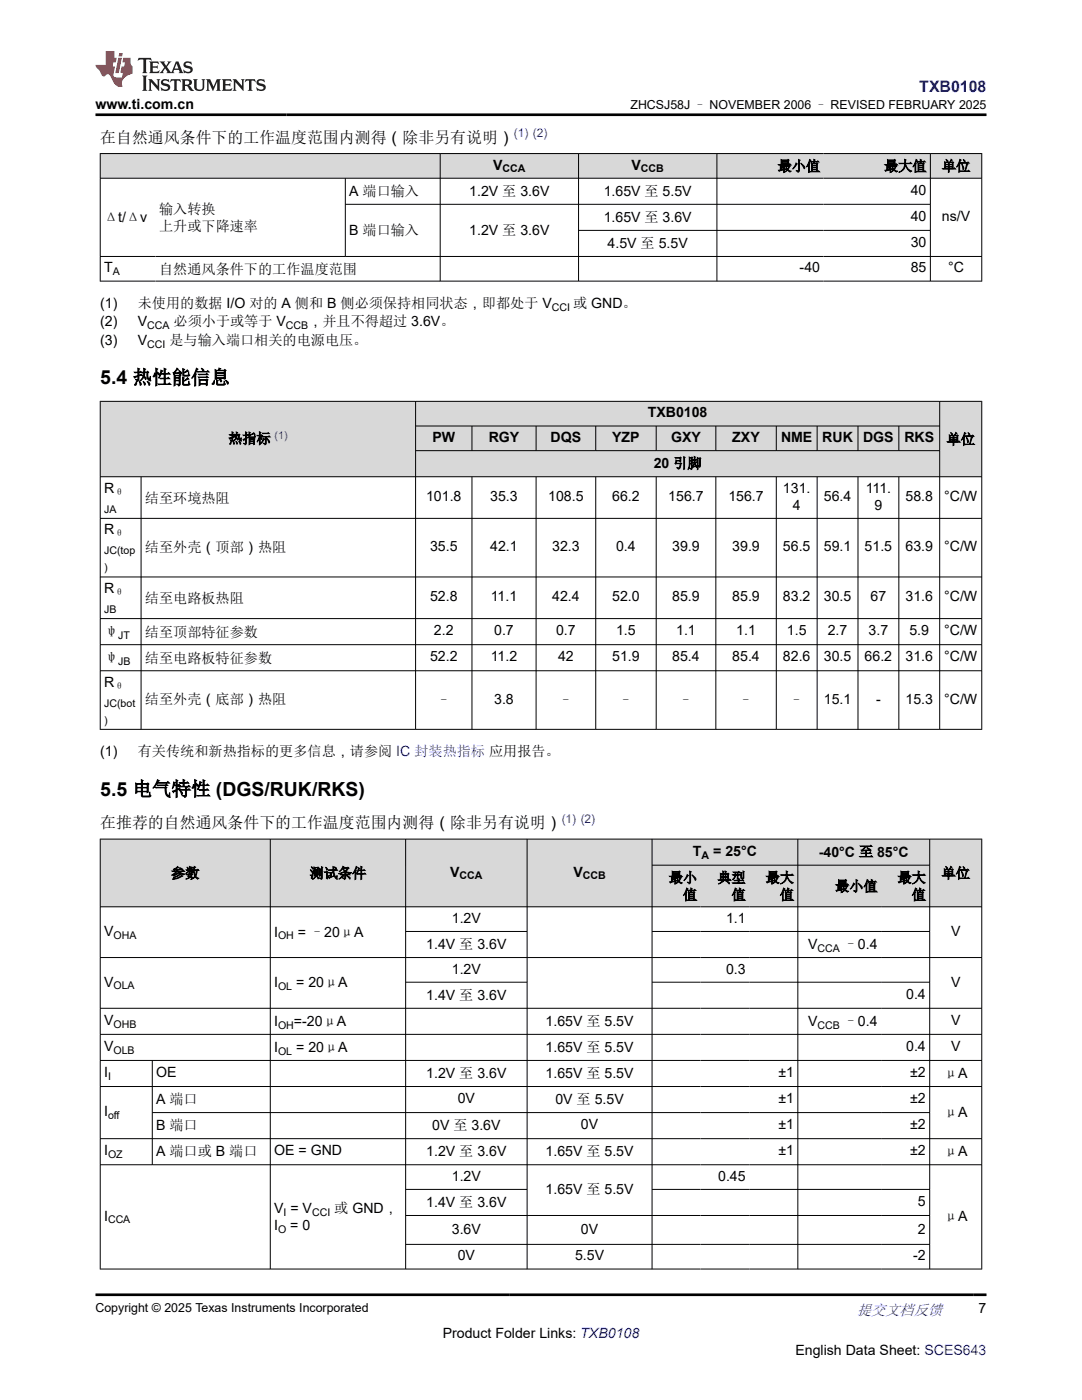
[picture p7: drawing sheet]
<svg xmlns="http://www.w3.org/2000/svg" width="216mm" height="279mm" viewBox="0 0 216 279" stroke-linecap="round" stroke-linejoin="round" font-family="sans-serif">
<defs><g id="words">
<g font-size="3.9">
<text x="20" y="76.7">5.4 热性能信息</text>
<text x="20" y="158.8">5.5 电气特性 (DGS/RUK/RKS)</text>
</g>
<text font-size="3.2" fill="#00f" x="183.4" y="18.3">TXB0108</text>
<g font-size="3.2">
<text x="20" y="28.4">在自然通风条件下的工作温度范围内测得（除非另有说明）</text>
<text x="20" y="165.3">在推荐的自然通风条件下的工作温度范围内测得（除非另有说明）</text>
</g>
<text font-size="3" fill="#00f" x="171" y="262.4">提交文档反馈</text>
<g font-size="2.8">
<text x="19" y="21.7">www.ti.com.cn</text>
<text x="98.4" y="33.8">V</text>
<text x="126" y="33.8">V</text>
<text x="155.2" y="34.1">最小值</text>
<text x="176.4" y="34.1">最大值</text>
<text x="188" y="34.1">单位</text>
<text x="69.7" y="39">A 端口输入</text>
<text x="93.6" y="39">1.2V 至 3.6V</text>
<text x="120.5" y="39">1.65V 至 5.5V</text>
<text x="181.7" y="38.9">40</text>
<text x="20.8" y="44.2">Δt/Δv</text>
<text x="31.7" y="42.7">输入转换</text>
<text x="31.7" y="46.1">上升或下降速率</text>
<text x="69.7" y="46.9">B 端口输入</text>
<text x="93.6" y="46.9">1.2V 至 3.6V</text>
<text x="120.5" y="44.2">1.65V 至 3.6V</text>
<text x="181.7" y="44.1">40</text>
<text x="187.9" y="44.1">ns/V</text>
<text x="121.2" y="49.5">4.5V 至 5.5V</text>
<text x="181.7" y="49.3">30</text>
<text x="20.8" y="54.4">T</text>
<text x="31.7" y="54.7">自然通风条件下的工作温度范围</text>
<text x="159.6" y="54.4">-40</text>
<text x="181.7" y="54.4">85</text>
<text x="189.2" y="54.4">°C</text>
<text x="20" y="61.5">(1)</text>
<text x="20" y="65.1">(2)</text>
<text x="27.5" y="61.5">未使用的数据 I/O 对的 A 侧和 B 侧必须保持相同状态，即都处于 V</text>
<text x="27.5" y="65.1">V</text>
<text x="34.6" y="65.1">必须小于或等于 V</text>
<text x="61.5" y="65.1">，并且不得超过 3.6V。</text>
<text x="114.4" y="61.5">或 GND。</text>
<text x="20" y="68.8">(3)</text>
<text x="27.5" y="68.8">V</text>
<text x="33.8" y="68.8">是与输入端口相关的电源电压。</text>
<text x="129.3" y="83.3">TXB0108</text>
<text x="45.5" y="88.5">热指标</text>
<text x="86.3" y="88.2">PW</text>
<text x="97.5" y="88.2">RGY</text>
<text x="109.9" y="88.2">DQS</text>
<text x="122.2" y="88.2">YZP</text>
<text x="133.9" y="88.2">GXY</text>
<text x="146.1" y="88.2">ZXY</text>
<text x="155.8" y="88.2">NME</text>
<text x="164.1" y="88.2">RUK</text>
<text x="172.2" y="88.2">DGS</text>
<text x="180.5" y="88.2">RKS</text>
<text x="188.9" y="88.6">单位</text>
<text x="130.4" y="93.4">20 引脚</text>
<text x="20.8" y="98.3">R</text>
<text x="28.9" y="100.3">结至环境热阻</text>
<text x="85" y="100">101.8</text>
<text x="97.8" y="100">35.3</text>
<text x="109.4" y="100">108.5</text>
<text x="122.2" y="100">66.2</text>
<text x="133.4" y="100">156.7</text>
<text x="145.3" y="100">156.7</text>
<text x="156.2" y="98.3">131.</text>
<text x="158.2" y="101.7">4</text>
<text x="164.4" y="100">56.4</text>
<text x="172.7" y="98.3">111.</text>
<text x="174.5" y="101.7">9</text>
<text x="180.7" y="100">58.8</text>
<text x="188.4" y="100">°C/W</text>
<text x="20.8" y="106.6">R</text>
<text x="28.9" y="110.2">结至外壳（顶部）热阻</text>
<text x="85.8" y="110">35.5</text>
<text x="97.8" y="110">42.1</text>
<text x="110.2" y="110">32.3</text>
<text x="122.9" y="110">0.4</text>
<text x="134.1" y="110">39.9</text>
<text x="146.1" y="110">39.9</text>
<text x="156.2" y="110">56.5</text>
<text x="164.4" y="110">59.1</text>
<text x="172.5" y="110">51.5</text>
<text x="180.7" y="110">63.9</text>
<text x="188.4" y="110">°C/W</text>
<text x="20.8" y="118.3">R</text>
<text x="28.9" y="120.3">结至电路板热阻</text>
<text x="85.8" y="120">52.8</text>
<text x="97.9" y="120">11.1</text>
<text x="110.2" y="120">42.4</text>
<text x="122.2" y="120">52.0</text>
<text x="134.1" y="120">85.9</text>
<text x="146.1" y="120">85.9</text>
<text x="156.2" y="120">83.2</text>
<text x="164.4" y="120">30.5</text>
<text x="173.7" y="120">67</text>
<text x="180.7" y="120">31.6</text>
<text x="188.4" y="120">°C/W</text>
<text x="20.8" y="126.9">ψ</text>
<text x="28.9" y="127.1">结至顶部特征参数</text>
<text x="85.8" y="132">52.2</text>
<text x="86.6" y="126.8">2.2</text>
<text x="97.9" y="132">11.2</text>
<text x="98.6" y="126.8">0.7</text>
<text x="111" y="126.8">0.7</text>
<text x="111.4" y="132">42</text>
<text x="122.2" y="132">51.9</text>
<text x="122.9" y="126.8">1.5</text>
<text x="134.1" y="132">85.4</text>
<text x="134.9" y="126.8">1.1</text>
<text x="146.1" y="132">85.4</text>
<text x="146.9" y="126.8">1.1</text>
<text x="156.2" y="132">82.6</text>
<text x="157" y="126.8">1.5</text>
<text x="164.4" y="132">30.5</text>
<text x="165.2" y="126.8">2.7</text>
<text x="172.5" y="132">66.2</text>
<text x="173.3" y="126.8">3.7</text>
<text x="180.7" y="132">31.6</text>
<text x="181.5" y="126.8">5.9</text>
<text x="188.4" y="126.8">°C/W</text>
<text x="188.4" y="132">°C/W</text>
<text x="20.8" y="132.1">ψ</text>
<text x="20.8" y="137.1">R</text>
<text x="28.9" y="132.3">结至电路板特征参数</text>
<text x="28.9" y="140.6">结至外壳（底部）热阻</text>
<text x="87.1" y="140.7">–</text>
<text x="98.6" y="140.4">3.8</text>
<text x="111.5" y="140.7">–</text>
<text x="123.5" y="140.7">–</text>
<text x="135.5" y="140.7">–</text>
<text x="147.5" y="140.7">–</text>
<text x="157.6" y="140.7">–</text>
<text x="164.4" y="140.4">15.1</text>
<text x="174.8" y="140.4">-</text>
<text x="180.7" y="140.4">15.3</text>
<text x="188.4" y="140.4">°C/W</text>
<text x="20" y="150.9">(1)</text>
<text x="27.5" y="150.9">有关传统和新热指标的更多信息，请参阅 IC 封装热指标 应用报告。</text>
<text x="138.3" y="170.8">T</text>
<text x="142.3" y="170.8">= 25°C</text>
<text x="163.4" y="170.9">-40°C 至 85°C</text>
<text x="34.1" y="175.2">参数</text>
<text x="61.8" y="175.2">测试条件</text>
<text x="89.8" y="174.9">V</text>
<text x="114.4" y="174.9">V</text>
<text x="133.5" y="176.1">最小</text>
<text x="136.3" y="179.5">值</text>
<text x="143.2" y="176.1">典型</text>
<text x="146" y="179.5">值</text>
<text x="152.8" y="176.1">最大</text>
<text x="155.6" y="179.5">值</text>
<text x="166.6" y="177.8">最小值</text>
<text x="179.1" y="176.1">最大</text>
<text x="181.9" y="179.5">值</text>
<text x="187.9" y="175.2">单位</text>
<text x="90.2" y="184.2">1.2V</text>
<text x="144.9" y="184.2">1.1</text>
<text x="20.8" y="186.8">V</text>
<text x="54.7" y="186.9">I</text>
<text x="59.4" y="186.9">= –20μA</text>
<text x="85.1" y="189.4">1.4V 至 3.6V</text>
<text x="161.2" y="189.4">V</text>
<text x="168.4" y="189.4">–0.4</text>
<text x="189.8" y="186.8">V</text>
<text x="20.8" y="196.9">V</text>
<text x="54.7" y="197">I</text>
<text x="59.1" y="197">= 20μA</text>
<text x="90.2" y="194.3">1.2V</text>
<text x="144.9" y="194.3">0.3</text>
<text x="189.8" y="196.9">V</text>
<text x="85.1" y="199.5">1.4V 至 3.6V</text>
<text x="180.8" y="199.4">0.4</text>
<text x="20.8" y="204.6">V</text>
<text x="20.8" y="209.8">V</text>
<text x="54.7" y="204.7">I</text>
<text x="54.7" y="209.9">I</text>
<text x="58.7" y="204.7">=-20μA</text>
<text x="59.1" y="209.9">= 20μA</text>
<text x="108.9" y="204.7">1.65V 至 5.5V</text>
<text x="108.9" y="209.9">1.65V 至 5.5V</text>
<text x="161.2" y="204.7">V</text>
<text x="168.4" y="204.7">–0.4</text>
<text x="180.8" y="209.8">0.4</text>
<text x="189.8" y="204.6">V</text>
<text x="189.8" y="209.8">V</text>
<text x="20.8" y="215">I</text>
<text x="31.2" y="215">OE</text>
<text x="85.1" y="215.1">1.2V 至 3.6V</text>
<text x="108.9" y="215.1">1.65V 至 5.5V</text>
<text x="155.3" y="215">±1</text>
<text x="181.6" y="215">±2</text>
<text x="188.4" y="215.1">μA</text>
<text x="31.2" y="220.3">A 端口</text>
<text x="91.3" y="220.2">0V</text>
<text x="110.8" y="220.3">0V 至 5.5V</text>
<text x="155.3" y="220.2">±1</text>
<text x="181.6" y="220.2">±2</text>
<text x="20.8" y="222.8">I</text>
<text x="31.2" y="225.5">B 端口</text>
<text x="86.2" y="225.5">0V 至 3.6V</text>
<text x="115.9" y="225.4">0V</text>
<text x="155.3" y="225.4">±1</text>
<text x="181.6" y="225.4">±2</text>
<text x="188.4" y="222.9">μA</text>
<text x="20.8" y="230.6">I</text>
<text x="31.2" y="230.7">A 端口或 B 端口</text>
<text x="54.7" y="230.6">OE = GND</text>
<text x="85.1" y="230.7">1.2V 至 3.6V</text>
<text x="108.9" y="230.7">1.65V 至 5.5V</text>
<text x="155.3" y="230.6">±1</text>
<text x="181.6" y="230.6">±2</text>
<text x="188.4" y="230.7">μA</text>
<text x="90.2" y="235.6">1.2V</text>
<text x="108.9" y="238.4">1.65V 至 5.5V</text>
<text x="143.3" y="235.6">0.45</text>
<text x="20.8" y="243.6">I</text>
<text x="54.7" y="242">V = V</text>
<text x="54.7" y="245.4">I</text>
<text x="57.9" y="245.4">= 0</text>
<text x="66.7" y="242">或 GND，</text>
<text x="85.1" y="240.8">1.4V 至 3.6V</text>
<text x="183.2" y="240.7">5</text>
<text x="188.4" y="243.7">μA</text>
<text x="90.2" y="246.2">3.6V</text>
<text x="91.3" y="251.5">0V</text>
<text x="114.7" y="251.5">5.5V</text>
<text x="115.9" y="246.2">0V</text>
<text x="182.2" y="251.5">-2</text>
<text x="183.2" y="246.2">2</text>
<text x="195.3" y="262.1">7</text>
<text x="88.3" y="266.9">Product Folder Links: TXB0108</text>
<text x="158.7" y="270.3">English Data Sheet: SCES643</text>
</g>
<g font-size="2.5">
<text x="125.8" y="21.8">ZHCSJ58J – NOVEMBER 2006 – REVISED FEBRUARY 2025</text>
<text x="19" y="261.8">Copyright © 2025 Texas Instruments Incorporated</text>
</g>
<g font-size="2.4" fill="#00f">
<text x="102.6" y="27.4">(1) (2)</text>
<text x="112.1" y="164.2">(1) (2)</text>
</g>
<g font-size="2.1">
<text x="100.3" y="34.4">CCA</text>
<text x="127.9" y="34.4">CCB</text>
<text x="22.5" y="54.9">A</text>
<text x="29.4" y="65.7">CCA</text>
<text x="57.1" y="65.7">CCB</text>
<text x="110.1" y="62">CCI</text>
<text x="29.4" y="69.4">CCI</text>
<text x="22.8" y="98.9">θ</text>
<text x="20.8" y="102.3">JA</text>
<text x="22.8" y="107.2">θ</text>
<text x="20.8" y="110.6">JC(top</text>
<text x="20.8" y="114">)</text>
<text x="22.8" y="118.9">θ</text>
<text x="20.8" y="122.3">JB</text>
<text x="23.6" y="127.5">JT</text>
<text x="22.8" y="137.6">θ</text>
<text x="23.6" y="132.7">JB</text>
<text x="20.8" y="141">JC(bot</text>
<text x="20.8" y="144.4">)</text>
<text x="140" y="171.4">A</text>
<text x="91.7" y="175.5">CCA</text>
<text x="116.3" y="175.5">CCB</text>
<text x="22.6" y="187.3">OHA</text>
<text x="55.5" y="187.5">OH</text>
<text x="163.1" y="189.9">CCA</text>
<text x="22.6" y="197.5">OLA</text>
<text x="55.5" y="197.6">OL</text>
<text x="22.6" y="205.1">OHB</text>
<text x="55.5" y="205.3">OH</text>
<text x="163.1" y="205.3">CCB</text>
<text x="21.6" y="215.5">I</text>
<text x="22.6" y="210.3">OLB</text>
<text x="55.5" y="210.5">OL</text>
<text x="21.6" y="223.3">off</text>
<text x="21.6" y="231.1">OZ</text>
<text x="21.6" y="244.2">CCA</text>
<text x="55.5" y="246">O</text>
<text x="56.6" y="242.6">I</text>
<text x="62.3" y="242.6">CCI</text>
</g>
<text font-size="2.1" fill="#00f" x="54.8" y="87.6">(1)</text>
</g></defs>
<g fill="#d8d8d8">
<path d="M20 30.6h175.9v5h-175.9z" fill-rule="evenodd"/>
<path d="M20.1 30.7h67.7v4.8h-67.7z" fill-rule="evenodd"/>
<path d="M87.9 30.7h27.5v4.8h-27.5z" fill-rule="evenodd"/>
<path d="M115.5 30.7h27.5v4.8h-27.5z" fill-rule="evenodd"/>
<path d="M143.1 30.7h21.2v4.8h-21.2z" fill-rule="evenodd"/>
<path d="M164.3 30.7h21.3v4.8h-21.3z" fill-rule="evenodd"/>
<path d="M185.7 30.7h10.1v4.8h-10.1z" fill-rule="evenodd"/>
</g>
<g fill="none" stroke="#000" stroke-width=".2">
<path d="M19.9 30.6h176.1M19.9 35.6h176.1M20 30.6v25.6M68.9 35.6v15.6M87.8 30.6v25.6M115.4 30.6v25.6M143.1 30.6v25.6M185.6 30.6v25.6M195.9 30.6v25.6M19.9 51.2h176.1M19.9 56.1h176.1M68.9 40.8h116.8"/>
<path d="M115.4 46h70.3"/>
</g>
<g fill="#d8d8d8">
<path d="M20 80.1h175.9v4.9h-175.9z" fill-rule="evenodd"/>
<path d="M20.1 80.2h62.8v14.9h-62.8z" fill-rule="evenodd"/>
<path d="M83 80.2h104.4v4.8h-104.4z" fill-rule="evenodd"/>
<path d="M187.6 80.2h8.2v14.9h-8.2z" fill-rule="evenodd"/>
<path d="M83 85.1h11.1v4.8h-11.1z" fill-rule="evenodd"/>
<path d="M94.2 85.1h12.7v4.8h-12.7z" fill-rule="evenodd"/>
<path d="M107 85.1h11.8v4.8h-11.8z" fill-rule="evenodd"/>
<path d="M118.9 85.1h12v4.8h-12z" fill-rule="evenodd"/>
<path d="M131 85.1h11.8v4.8h-11.8z" fill-rule="evenodd"/>
<path d="M142.9 85.1h11.9v4.8h-11.9z" fill-rule="evenodd"/>
<path d="M155 85.1h8v4.8h-8z" fill-rule="evenodd"/>
<path d="M163.1 85.1h8v4.8h-8z" fill-rule="evenodd"/>
<path d="M171.3 85.1h8v4.8h-8z" fill-rule="evenodd"/>
<path d="M179.4 85.1h8v4.8h-8z" fill-rule="evenodd"/>
<path d="M83 90h104.4v5.1h-104.4z" fill-rule="evenodd"/>
</g>
<g fill="none" stroke="#000" stroke-width=".2">
<path d="M19.9 80.1h176.1M19.9 95.1h176.1M20 80v65.6M28.2 95.1v50.5M82.9 80v65.6M82.9 85h104.7M82.9 89.9h104.7M94.2 85v5M94.2 95.1v50.5M107 85v5M107 95.1v50.5M118.9 85v5"/>
<path d="M118.9 95.1v50.5M130.9 85v5M130.9 95.1v50.5M142.8 85v5M142.8 95.1v50.5M154.9 85v5M154.9 95.1v50.5M163.1 85v5M163.1 95.1v50.5M171.2 85v5M171.2 95.1v50.5M179.4 85v5"/>
<path d="M179.4 95.1v50.5M187.5 80v65.6M195.9 80v65.6M19.9 103.5h176.1M19.9 115.1h176.1M19.9 123.5h176.1M19.9 128.7h176.1M19.9 133.9h176.1M19.9 145.6h176.1"/>
</g>
<g fill="#d8d8d8">
<path d="M20 167.5h175.9v5.2h-175.9z" fill-rule="evenodd"/>
<path d="M20.1 167.5h33.8v13.4h-33.8z" fill-rule="evenodd"/>
<path d="M54 167.5h26.9v13.4h-26.9z" fill-rule="evenodd"/>
<path d="M81 167.5h24.1v13.4h-24.1z" fill-rule="evenodd"/>
<path d="M105.2 167.5h24.8v13.4h-24.8z" fill-rule="evenodd"/>
<path d="M130.2 167.5h28.9v5.1h-28.9z" fill-rule="evenodd"/>
<path d="M159.3 167.5h26.2v5.1h-26.2z" fill-rule="evenodd"/>
<path d="M185.6 167.5h10.2v13.4h-10.2z" fill-rule="evenodd"/>
<path d="M130.2 172.7h9.6v8.2h-9.6z" fill-rule="evenodd"/>
<path d="M139.8 172.7h9.7v8.2h-9.7z" fill-rule="evenodd"/>
<path d="M149.5 172.7h9.6v8.2h-9.6z" fill-rule="evenodd"/>
<path d="M159.3 172.7h16.5v8.2h-16.5z" fill-rule="evenodd"/>
<path d="M175.8 172.7h9.7v8.2h-9.7z" fill-rule="evenodd"/>
</g>
<g fill="none" stroke="#000" stroke-width=".2">
<path d="M19.9 167.5h176.1M20 167.4v85.9M53.9 167.4v85.9M80.9 167.4v85.9M105.2 167.4v85.9M130.1 167.4v85.9M130.1 172.7h55.5M159.2 167.4v85.9M185.5 167.4v85.9M195.9 167.4v85.9M19.9 181h176.1M19.9 191.1h176.1"/>
<path d="M80.9 185.9h24.3M80.9 196h24.3M130.1 185.9h55.5M130.1 196h55.5M19.9 201.2h176.1M19.9 206.4h176.1M19.9 211.6h176.1M19.9 216.8h176.1M30.4 211.6v20.9M19.9 227.2h176.1M19.9 232.5h176.1M30.4 222h155.2"/>
<path d="M80.9 237.4h24.3M130.1 237.4h55.5M19.9 253.3h176.1M80.9 242.6h104.7M80.9 248.3h104.7"/>
</g>
<path d="M27.7 11.6l-.2 .5 .5-.2h.6v.1v2.2l-.2 .4h1l-.2-.4v-2.2v-.1h.5l.5 .2-.1-.5zM29.8 12.3l.2 .4v1.5l-.2 .4h1.9l.1-.6a1.08 1.08 0 0 1-1.3 .2v-.7h.6l.4 .2v-.7l-.4 .2h-.6v-.5l.2-.2a1 1 0 0 1 1 .3l-.1-.5zM31.8 12.3l1 1.1-1 1.2h.9l-.2-.2 .4-.8 .5 .8-.2 .2h1.6l-.2-.2 .1-.5h1l.1 .5-.1 .2h.9l-.2-.3-.8-2h-.5l-1 2.2-.8-1.1 .9-1.1h-.8l.2 .2-.5 .6-.3-.6 .1-.2zM35.2 12.7l.4 1h-.8zM36.8 12.4a.65 .65 0 0 0-.2 .7 .65 .65 0 0 0 .6 .5l.7 .1 .1 .3a.79 .79 0 0 1-.7 .4 .79 .79 0 0 1-.7-.5l.1 .7 .2-.1a.93 .93 0 0 0 1.1 .1 .93 .93 0 0 0 .4-1 1.46 1.46 0 0 0-1.2-.6l-.1-.3a1.09 1.09 0 0 1 1.2 .2l-.2-.6-.1 .1-.6-.2zM28.4 15.1l.2 .4v2.2l-.2 .4h1l-.2-.4v-2.2l.2-.4zM29.6 15.8l.2 .4v1.5l-.2 .4h.8l-.3-.4v-1.3l1.7 1.8v-2l.2-.4h-.8l.2 .2 .1 1.1-1.2-1.3zM32.3 15.9a.65 .65 0 0 0-.2 .8 .65 .65 0 0 0 .7 .4l.6 .2 .1 .2a.79 .79 0 0 1-.7 .4 .79 .79 0 0 1-.7-.5l.1 .7 .2-.1a.93 .93 0 0 0 1.1 .1 .93 .93 0 0 0 .4-.9 1.46 1.46 0 0 0-1.2-.6l-.1-.4a1.09 1.09 0 0 1 1.2 .2l-.2-.6-.1 .1-.6-.1zM34.1 15.8l-.1 .6a.63 .63 0 0 1 .7-.3l.1 1.6-.3 .4h1l-.2-.4v-1.6a.66 .66 0 0 1 .8 .3l-.1-.6zM36.2 15.8l.2 .4v1.5l-.2 .4h.9l-.2-.2v-.7h.5l.1 .2a.79 .79 0 0 0 1.2 .6l-1-.9a.61 .61 0 0 0 .6-.6 .61 .61 0 0 0-.5-.7zM36.9 16.1h.2a.47 .47 0 0 1 .5 .1 .47 .47 0 0 1 .1 .5l-.2 .1-.6 .1zM38.5 15.8l.2 .2a2.27 2.27 0 0 0 .4 2 1.04 1.04 0 0 0 1.7-.7v-1.3l.2-.2h-.8l.2 .4v1.1a.6 .6 0 0 1-.6 .6 .6 .6 0 0 1-.6-.6v-1.1l.3-.4zM41.1 15.8l.2 .4v1.5l-.2 .4h.7l-.2-.4v-1.4l.9 1.9 .8-1.9v1.4l-.2 .4h1l-.3-.4v-1.5l.3-.4h-.8l-.7 1.5-.7-1.5zM44.3 15.8l.2 .4v1.5l-.2 .4h1.9l.1-.6a1.09 1.09 0 0 1-1.3 .2v-.7h.6l.4 .2v-.6l-.4 .2h-.6v-.6l.2-.1a1.01 1.01 0 0 1 1 .3l-.1-.6zM46.4 15.8l.3 .4v1.5l-.3 .4h.8l-.2-.4v-1.3l1.6 1.8v-2l.2-.4h-.7l.2 .2v1.1l-1.2-1.3zM49 15.8l-.1 .6a.63 .63 0 0 1 .8-.3v1.6l-.3 .4h1l-.2-.4v-1.6a.66 .66 0 0 1 .8 .3l-.1-.6zM51.4 15.9a.65 .65 0 0 0-.2 .8 .65 .65 0 0 0 .6 .4l.6 .2 .2 .2a.79 .79 0 0 1-.8 .4 .79 .79 0 0 1-.6-.5l.1 .7 .2-.1a.93 .93 0 0 0 1 .1 .93 .93 0 0 0 .5-.9 1.46 1.46 0 0 0-1.3-.6l-.1-.4a1.09 1.09 0 0 1 1.3 .2l-.2-.6-.2 .1-.5-.1z" fill="#231f20"/>
<path d="M21.1 10.2v2.8h-2.1l.1 .3 .9 1a.95 .95 0 0 0 .9 .9 .59 .59 0 0 1 .6-.4 .59 .59 0 0 1 .5 .4l.4 .7a1.59 1.59 0 0 0 2.1 1.4 1.61 1.61 0 0 1 1-2.3l1-.3-.1-1.5a1.59 1.59 0 0 1-.4-1.7h-1.4l-.2 .9h.5l-.1 .9h-.5l-.2 1v.2l.4 .1-.2 .9h-.6a.73 .73 0 0 1-1.1-.7l.3-1.5h-.5l.2-.9h.5l.2-.9h-.5v-1.3zM23.6 11.5l-.6 3.1h.7l.6-3.1zM23.8 10.6l-.1 .6h.7l.1-.6z" fill="#ed1c24"/>
<path d="M19 22.9h177.8M19 258.4h177.8" fill="none" stroke="#000" stroke-width=".53"/>
<use href="#words"/>
</svg>
